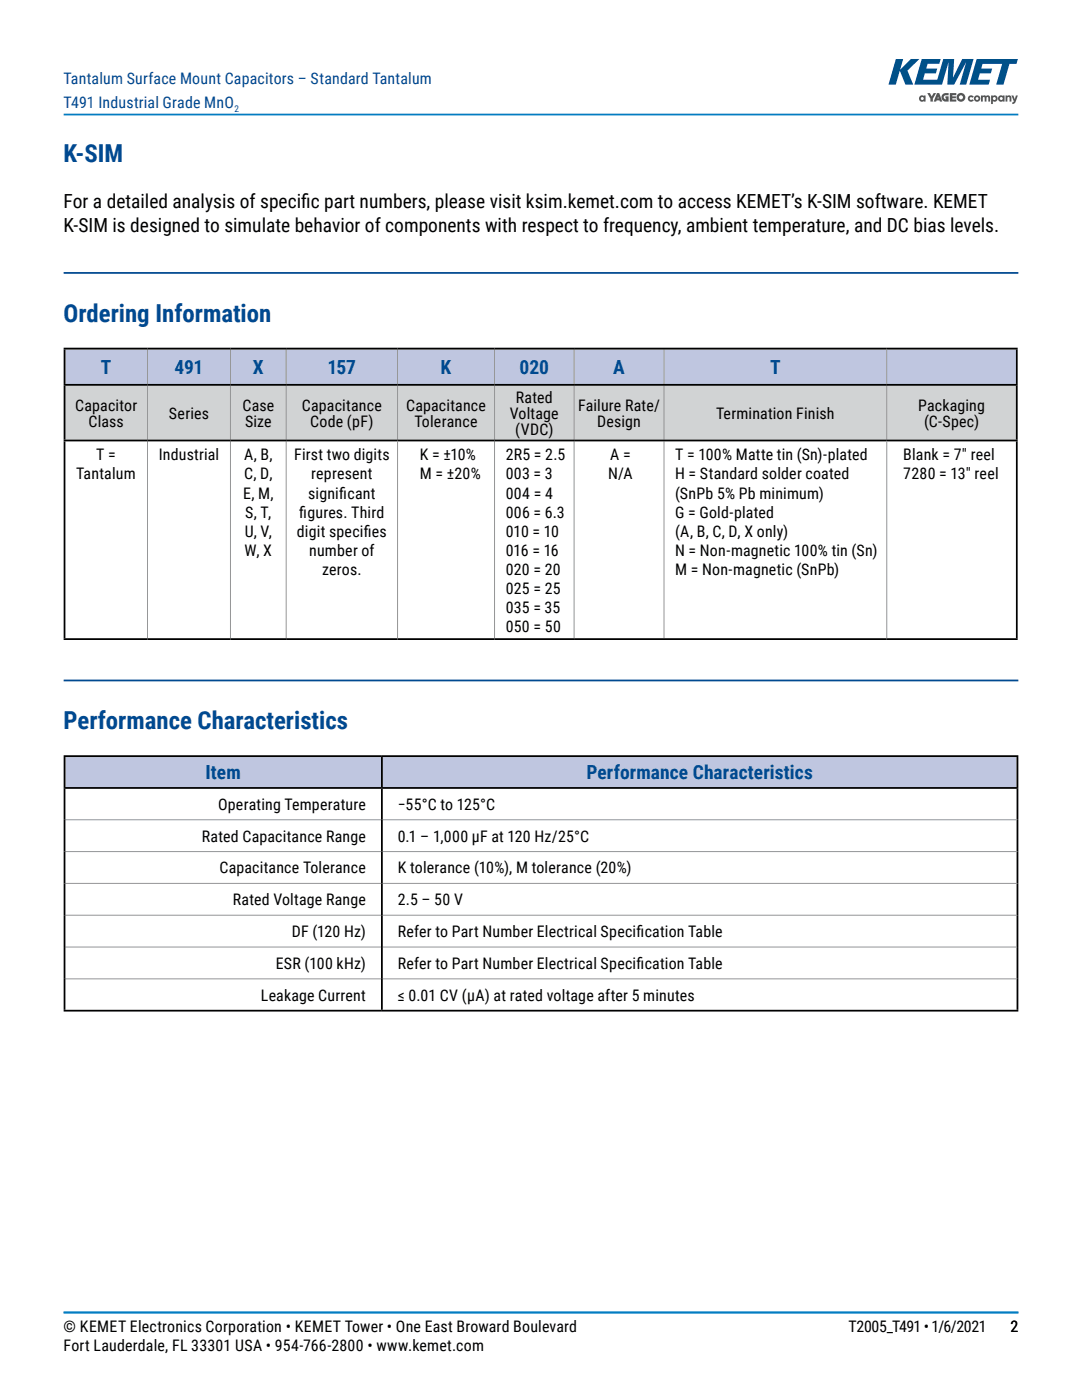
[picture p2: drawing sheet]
<svg xmlns="http://www.w3.org/2000/svg" width="216mm" height="279mm" viewBox="0 0 216 279" stroke-linecap="round" stroke-linejoin="round" font-family="sans-serif">
<defs><g id="words">
<g font-size="4.9" fill="#004990">
<text x="12.7" y="32.3">K-SIM</text>
<text x="12.7" y="64.2">Ordering Information</text>
<text x="12.7" y="145.5">Performance Characteristics</text>
</g>
<g font-size="3.9">
<text x="12.7" y="41.5">For a detailed analysis of specif</text>
<text x="60.1" y="41.5">ic part numbers, please visit ksim.kemet.com to access KEMET’s K-SIM software. KEMET</text>
<text x="12.7" y="46.4">K-SIM is designed to simulate behavior of components with respect to frequency, ambient temperature, and DC bias levels.</text>
</g>
<g font-size="3.9" fill="#004990">
<text x="20.1" y="74.6">T</text>
<text x="34.8" y="74.6">491</text>
<text x="50.5" y="74.6">X</text>
<text x="65.4" y="74.6">157</text>
<text x="87.9" y="74.6">K</text>
<text x="103.7" y="74.6">020</text>
<text x="122.4" y="74.6">A</text>
<text x="153.7" y="74.6">T</text>
<text x="41" y="155.5">Item</text>
<text x="117" y="155.5">Performance Characteristics</text>
</g>
<g font-size="3.2" fill="#004990">
<text x="12.7" y="16.7">Tantalum Surface Mount Capacitors – Standard Tantalum</text>
<text x="12.7" y="21.6">T491 Industrial Grade MnO</text>
</g>
<g font-size="3.2">
<text x="15" y="82">Capacitor</text>
<text x="33.7" y="83.5">Series</text>
<text x="48.4" y="82">Case</text>
<text x="60.2" y="82">Capacitance</text>
<text x="81" y="82">Capacitance</text>
<text x="101.7" y="83.5">Voltage</text>
<text x="102.9" y="80.4">Rated</text>
<text x="115.3" y="82">Failure Rate/</text>
<text x="142.9" y="83.5">Termination Finish</text>
<text x="183.2" y="82">Packaging</text>
<text x="17.7" y="85.1">Class</text>
<text x="48.9" y="85.1">Size</text>
<text x="61.9" y="85.1">Code (pF)</text>
<text x="82.7" y="85.1">Tolerance</text>
<text x="102.8" y="86.7">(VDC)</text>
<text x="119.2" y="85.1">Design</text>
<text x="184.4" y="85.1">(C-Spec)</text>
<text x="15.2" y="95.7">Tantalum</text>
<text x="19.2" y="91.9">T =</text>
<text x="31.7" y="91.9">Industrial</text>
<text x="48.7" y="91.9">A, B,</text>
<text x="48.7" y="95.7">C, D,</text>
<text x="58.7" y="91.9">First two digits</text>
<text x="62.1" y="95.7">represent</text>
<text x="83.8" y="91.9">K = ±10%</text>
<text x="83.8" y="95.7">M = ±20%</text>
<text x="100.9" y="91.9">2R5 = 2.5</text>
<text x="100.9" y="95.7">003 = 3</text>
<text x="121.3" y="95.7">N/A</text>
<text x="121.8" y="91.9">A =</text>
<text x="134.7" y="91.9">T = 100% Matte tin (Sn)-plated</text>
<text x="134.7" y="95.7">H = Standard solder coated</text>
<text x="180.2" y="91.9">Blank = 7&quot; reel</text>
<text x="180.2" y="95.7">7280 = 13&quot; reel</text>
<text x="48.5" y="99.5">E, M,</text>
<text x="61.5" y="99.5">signif</text>
<text x="67.7" y="99.5">icant</text>
<text x="100.9" y="99.5">004 = 4</text>
<text x="134.7" y="99.5">(SnPb 5% Pb minimum)</text>
<text x="48.8" y="107.1">U, V,</text>
<text x="48.9" y="103.3">S, T,</text>
<text x="59.3" y="107.1">digit specif</text>
<text x="59.7" y="103.3">f</text>
<text x="59.7" y="103.3">igures. Third</text>
<text x="72.6" y="107.1">ies</text>
<text x="100.9" y="103.3">006 = 6.3</text>
<text x="100.9" y="107.1">010 = 10</text>
<text x="134.7" y="103.3">G = Gold-plated</text>
<text x="134.7" y="107.1">(A, B, C, D, X only)</text>
<text x="48.8" y="110.9">W, X</text>
<text x="61.7" y="110.9">number of</text>
<text x="100.9" y="110.9">016 = 16</text>
<text x="134.7" y="110.9">N = Non-magnetic 100% tin (Sn)</text>
<text x="64.3" y="114.7">zeros.</text>
<text x="100.9" y="114.7">020 = 20</text>
<text x="100.9" y="118.6">025 = 25</text>
<text x="134.7" y="114.7">M = Non-magnetic (SnPb)</text>
<text x="100.9" y="122.4">035 = 35</text>
<text x="100.9" y="126.2">050 = 50</text>
<text x="43.5" y="161.6">Operating Temperature</text>
<text x="79.4" y="161.6">−55°C to 125°C</text>
<text x="40.3" y="168">Rated Capacitance Range</text>
<text x="79.4" y="168">0.1 – 1,000 µF at 120 Hz/25°C</text>
<text x="43.8" y="174.3">Capacitance Tolerance</text>
<text x="79.4" y="174.3">K tolerance (10%), M tolerance (20%)</text>
<text x="46.5" y="180.7">Rated Voltage Range</text>
<text x="79.4" y="180.7">2.5 – 50 V</text>
<text x="58.2" y="187">DF (120 Hz)</text>
<text x="79.4" y="187">Refer to Part Number Electrical Specif</text>
<text x="127" y="187">ication Table</text>
<text x="55" y="193.4">ESR (100 kHz)</text>
<text x="79.4" y="193.4">Refer to Part Number Electrical Specif</text>
<text x="127" y="193.4">ication Table</text>
<text x="52.1" y="199.7">Leakage Current</text>
<text x="79.4" y="199.7">≤ 0.01 CV (µA) at rated voltage after 5 minutes</text>
<text x="12.7" y="265.9">© KEMET Electronics Corporation • KEMET Tower • One East Broward Boulevard</text>
<text x="12.7" y="269.7">Fort Lauderdale, FL 33301 USA • 954-766-2800 • www.kemet.com</text>
<text x="169.3" y="265.9">T2005_T491 • 1/6/2021</text>
<text x="201.6" y="265.9">2</text>
</g>
<text font-size="1.9" fill="#004990" x="46.8" y="22.3">2</text>
</g></defs>
<path d="M12.7 22.9h190.5M12.7 261.9h190.5" fill="none" stroke="#007dc3" stroke-width=".35"/>
<g fill="#53585f">
<path d="M193.3 19.2a.65 .65 0 0 1 1 .1l-.3 .2a.28 .28 0 0 0-.4 0 .28 .28 0 0 0 0 .4 .28 .28 0 0 0 .4-.1l.3 .2a.65 .65 0 0 1-.9 .2 .65 .65 0 0 1-.1-1z"/>
<path d="M195.7 19.1h.4v.1a.42 .42 0 0 1 .7 0 .47 .47 0 0 1 .5-.1 .47 .47 0 0 1 .3 .4v.8h-.4v-.7l-.2-.2-.2 .2v.7h-.3v-.7l-.2-.2-.2 .2v.7h-.4z"/>
<path d="M200.6 19.1h.4v.1a.47 .47 0 0 1 .8 0v1.1h-.4v-.7l-.2-.2-.2 .2v.7h-.4z"/>
<path d="M201.8 19.1h.4l.3 .7 .2-.7h.4l-.4 1.1a.65 .65 0 0 1-.7 .6v-.4l.3-.2z"/>
<path d="M185 18.6h.5l.4 .6 .4-.6h.5l-.7 1.1v.6h-.5v-.6z"/>
<path d="M189.5 18.6h1.3v.4h-.8v.2h.7v.4h-.7v.3h.8v.4h-1.3z"/>
<path d="M188.1 18.8l.4-.2h.8v.4h-.6a.4 .4 0 0 0-.4 .5 .4 .4 0 0 0 .5 .3l-.2-.6h.7v1.1a1.15 1.15 0 0 1-1.3-.3l-.1-.7z"/>
<path d="M183.7 19.7a.3 .3 0 0 0 .6 0 .3 .3 0 0 0-.6 0zM183.5 19.2a.53 .53 0 0 1 .8 0v-.1h.4v1.2h-.4v-.1a.62 .62 0 0 1-.8-.1 .62 .62 0 0 1 0-.9z"/>
<path d="M194.7 19.7a.29 .29 0 0 0 .5 0 .29 .29 0 0 0-.5 0zM194.3 19.7a.65 .65 0 0 1 1.3 0 .65 .65 0 0 1-1.3 0z"/>
<path d="M198.1 19.7a.3 .3 0 0 0 .6 0 .3 .3 0 0 0-.6 0zM197.8 19.1h.3v.1a.6 .6 0 0 1 1 .5 .6 .6 0 0 1-1 .5v.6h-.3z"/>
<path d="M199.5 19.7a.3 .3 0 0 0 .6 0 .3 .3 0 0 0-.6 0zM199.3 19.2a.53 .53 0 0 1 .8 0v-.1h.3v1.2h-.3v-.1a.62 .62 0 0 1-.9-.1 .62 .62 0 0 1 .1-.9z"/>
<path d="M187.2 19.3l.1 .3h-.2zM187 18.6l-.7 1.7h.5l.1-.3h.6l.1 .3h.4l-.6-1.7z"/>
<path d="M191.3 19.4a.45 .45 0 0 1 .9 0 .45 .45 0 0 1-.9 0zM190.9 19.4a.89 .89 0 0 0 1.7 0 .89 .89 0 0 0-1.7 0z"/>
</g>
<g fill="#005088">
<path d="M183.9 11.8h3.8l-.3 .9h-2.3l-.3 1h2.2l-.3 .9h-2.2l-.3 1.3h2.8l1.2-4.1h2.2l-.3 3.7 1.9-3.7h2.3l-1.5 5.1h-1.3l1.3-4.5-2.4 4.5h-1.4l.3-4.5-1.3 4.5h-5.5z"/>
<path d="M194.9 11.8h8.2l-.3 .9h-1.4l-1.2 4.2h-1.4l1.2-4.2-3.9 .1-.3 .9h2.2l-.3 .9h-2.2l-.4 1.3h2.5l-.3 1h-3.9z"/>
<path d="M178.8 11.8h1.4l-.6 2.1 2.2-2.1h1.7l-2.4 2.3 1.1 2.8h-1.5l-1.1-2.8-.9 2.8h-1.4z"/>
</g>
<path d="M12.7 54.5h190.5M12.7 135.8h190.5" fill="none" stroke="#004990" stroke-width=".35"/>
<path d="M12.9 69.6h16.5v7.2h-16.5zM29.4 69.6h16.6v7.2h-16.6zM46 69.6h11.1v7.2h-11.1zM57.1 69.6h22.2v7.2h-22.2zM79.3 69.6h19.4v7.2h-19.4zM98.7 69.6h15.9v7.2h-15.9zM114.6 69.6h17.9v7.2h-17.9zM132.5 69.6h44.4v7.2h-44.4zM176.9 69.6h26v7.2h-26z" fill="#bfc6e0"/>
<path d="M12.9 76.8h16.5v11.1h-16.5zM29.4 76.8h16.6v11.1h-16.6zM46 76.8h11.1v11.1h-11.1zM57.1 76.8h22.2v11.1h-22.2zM79.3 76.8h19.4v11.1h-19.4zM98.7 76.8h15.9v11.1h-15.9zM114.6 76.8h17.9v11.1h-17.9zM132.5 76.8h44.4v11.1h-44.4zM176.9 76.8h26v11.1h-26z" fill="#d1d3d4"/>
<g fill="none" stroke="#939598" stroke-width=".2">
<path d="M29.4 69.7v6.9M29.4 77v10.7M46 69.7v6.9M46 77v10.7M57.1 69.7v6.9M57.1 77v10.7M79.3 69.7v6.9M79.3 77v10.7M98.7 69.7v6.9M98.7 77v10.7M114.6 69.7v6.9M114.6 77v10.7"/>
<path d="M132.5 69.7v6.9M132.5 77v10.7M176.9 69.7v6.9M176.9 77v10.7M29.4 88.1v39.3M46 88.1v39.3M57.1 88.1v39.3M79.3 88.1v39.3M98.7 88.1v39.3M114.6 88.1v39.3M132.5 88.1v39.3M176.9 88.1v39.3"/>
</g>
<path d="M12.7 69.6h190.4M12.7 76.8h190.4M12.9 69.7v6.9M12.9 77v10.7M202.9 69.7v6.9M202.9 77v10.7M12.7 87.9h190.4M12.9 88.1v39.3M202.9 88.1v39.3M12.7 127.5h190.4" fill="none" stroke="#000" stroke-width=".35"/>
<path d="M12.9 150.9h63.3v6.4h-63.3zM76.2 150.9h126.8v6.4h-126.8z" fill="#bfc6e0"/>
<path d="M12.7 157.3h190.5M12.7 150.9h190.5M12.9 151.1v6M12.9 157.4v44.1M76.2 151.1v6M76.2 157.4v44.1M203 151.1v6M203 157.4v44.1M12.7 201.7h190.5" fill="none" stroke="#000" stroke-width=".35"/>
<path d="M13.1 163.6h62.9M13.1 170h62.9M13.1 176.3h62.9M76.4 163.6h126.4M76.4 170h126.4M76.4 176.3h126.4M13.1 182.7h62.9M13.1 189h62.9M13.1 195.4h62.9M76.4 182.7h126.4M76.4 189h126.4M76.4 195.4h126.4" fill="none" stroke="#939598" stroke-width=".2"/>
<use href="#words"/>
</svg>
